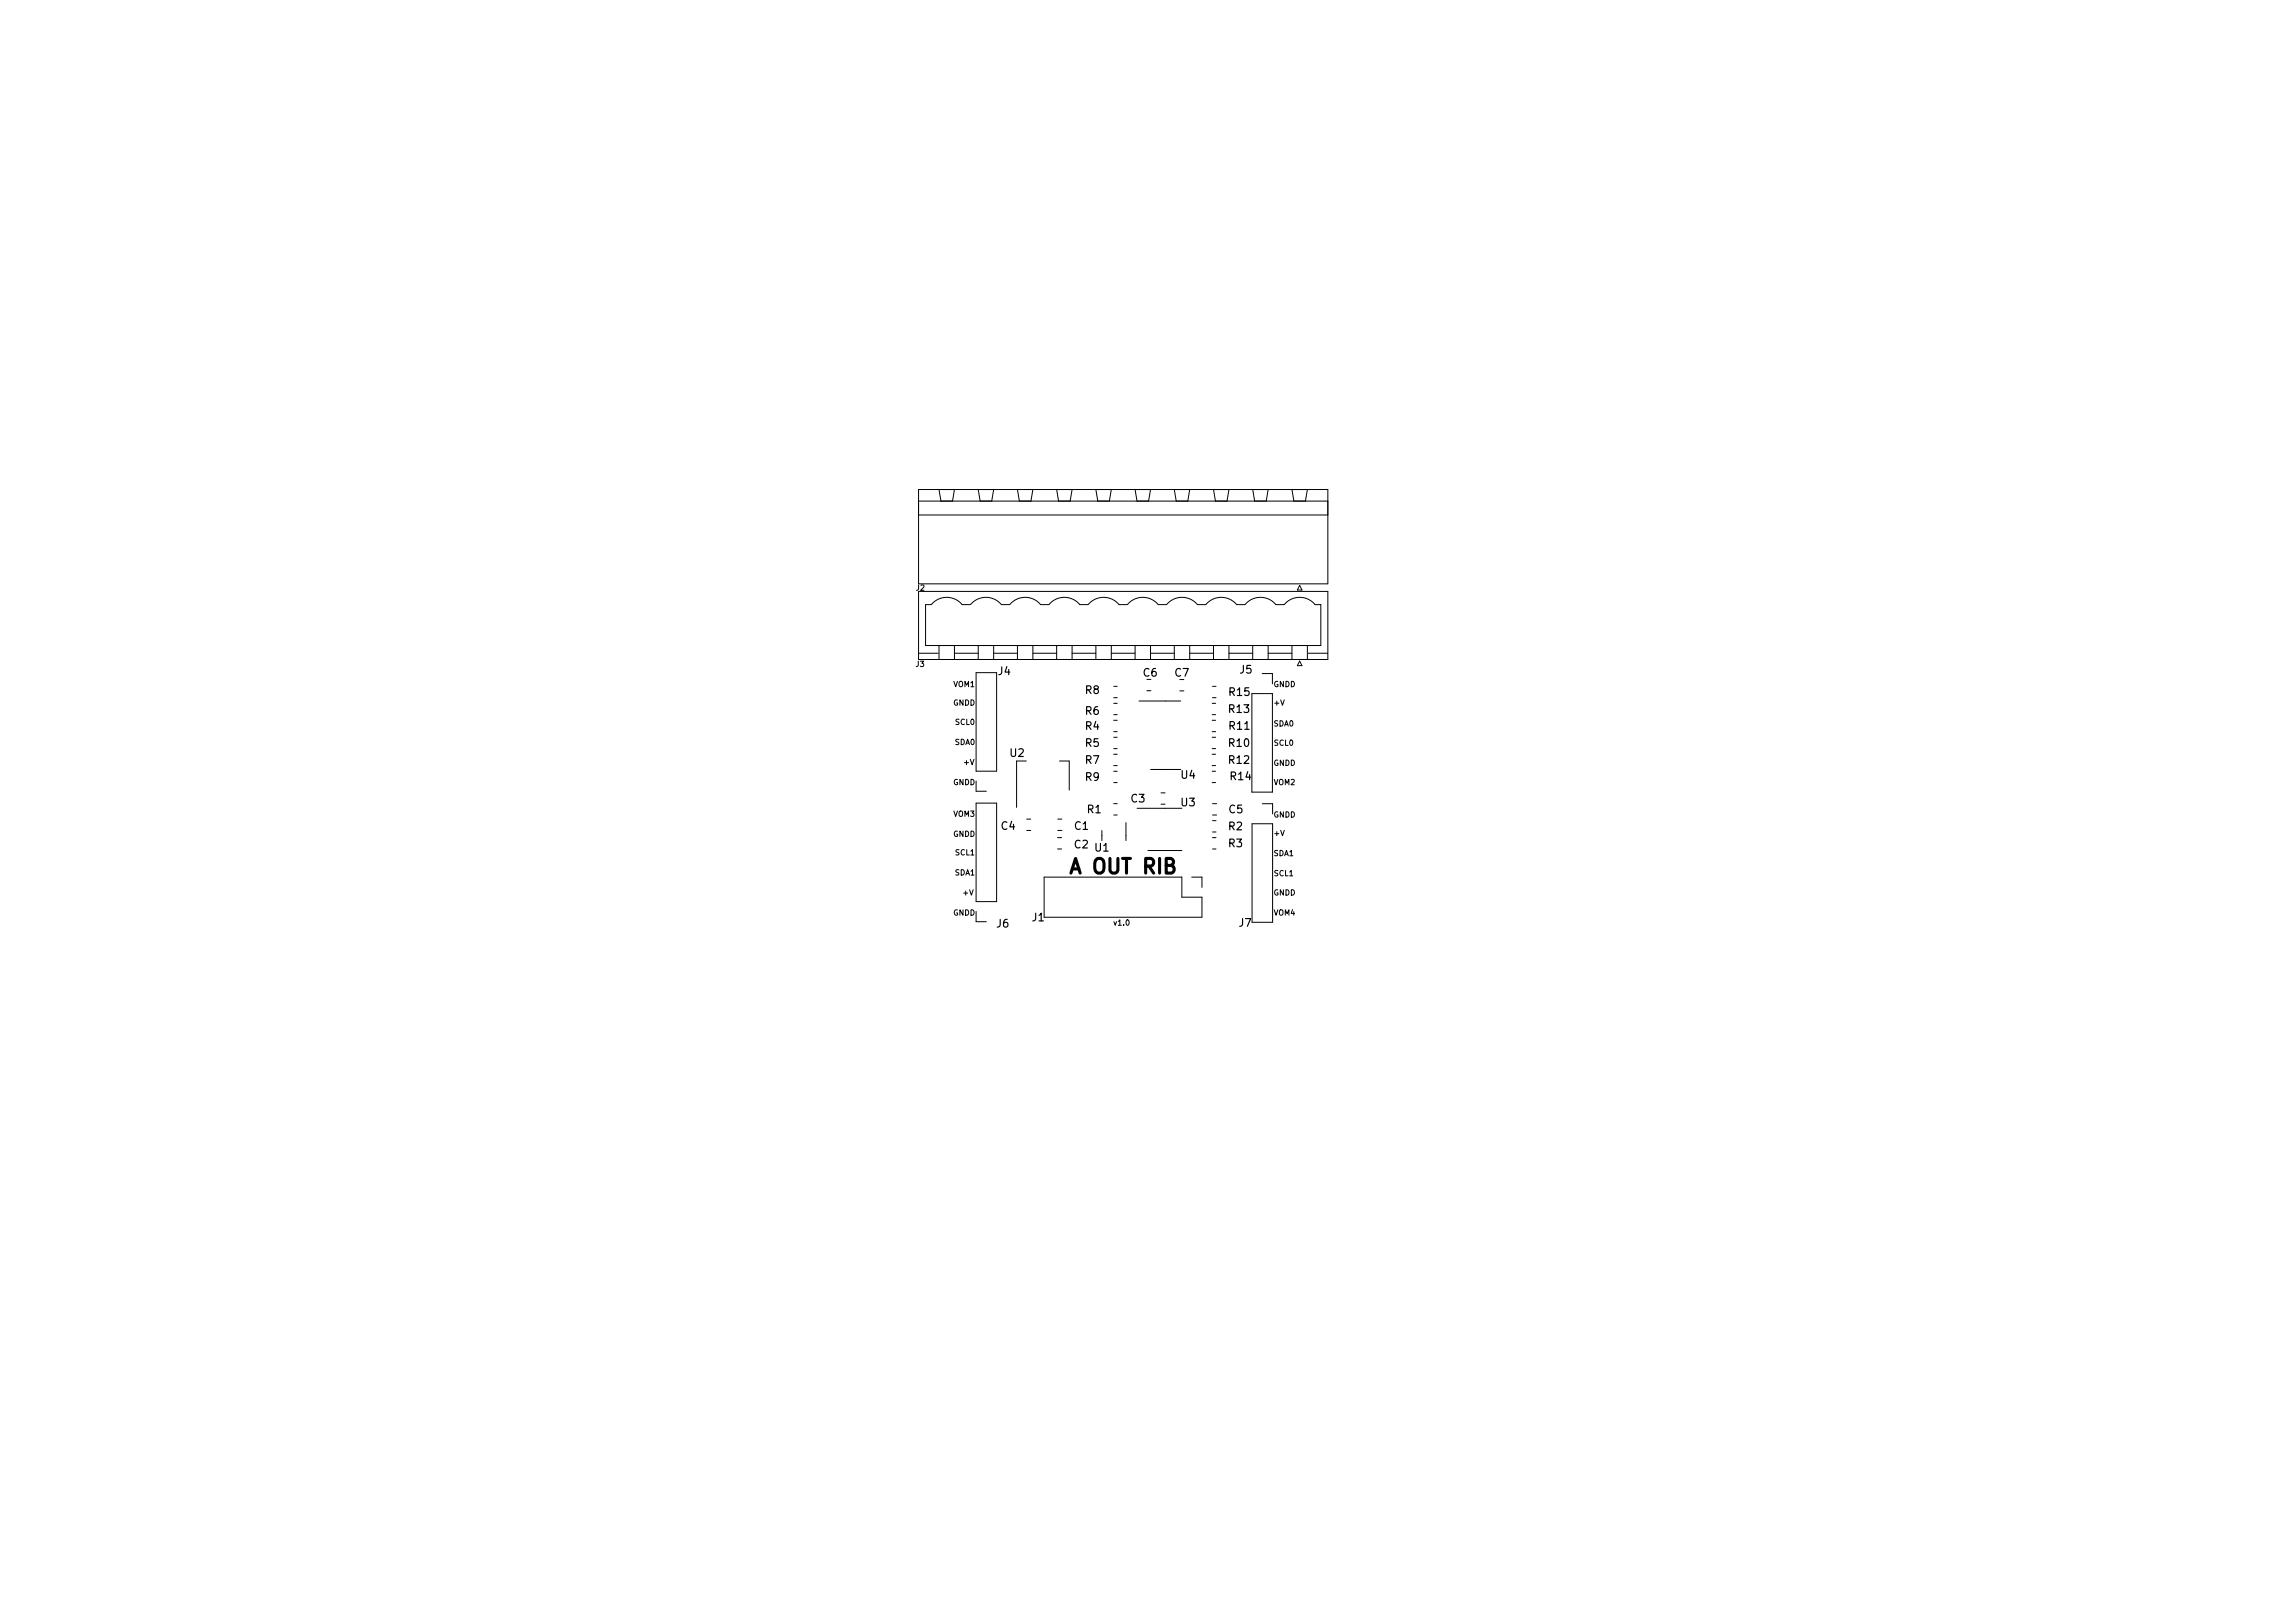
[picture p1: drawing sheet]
<svg xmlns="http://www.w3.org/2000/svg" width="297mm" height="210mm" viewBox="0 0 297 210" stroke-linecap="round" stroke-linejoin="round" font-family="sans-serif">
<defs><g id="words">
<text font-size="2.6" x="139.1" y="113.2">A OUT RIB</text>
<g font-size="1.4">
<text x="129.3" y="87.4">J4</text>
<text x="140.6" y="89.9">R8</text>
<text x="148.1" y="87.6">C6</text>
<text x="152.2" y="87.6">C7</text>
<text x="160.6" y="87.2">J5</text>
<text x="140.6" y="92.6">R6</text>
<text x="140.6" y="94.5">R4</text>
<text x="159.2" y="92.3">R13</text>
<text x="159.3" y="90.1">R15</text>
<text x="159.3" y="94.5">R11</text>
<text x="130.9" y="98">U2</text>
<text x="140.6" y="96.7">R5</text>
<text x="140.6" y="101.1">R9</text>
<text x="140.6" y="98.9">R7</text>
<text x="153" y="100.9">U4</text>
<text x="159.2" y="96.7">R10</text>
<text x="159.2" y="98.9">R12</text>
<text x="159.4" y="101.1">R14</text>
<text x="129.7" y="107.5">C4</text>
<text x="139.2" y="107.5">C1</text>
<text x="140.9" y="105.3">R1</text>
<text x="146.5" y="103.9">C3</text>
<text x="153" y="104.4">U3</text>
<text x="159.2" y="107.5">R2</text>
<text x="159.2" y="105.3">C5</text>
<text x="139.2" y="109.9">C2</text>
<text x="141.9" y="110.3">U1</text>
<text x="159.2" y="109.7">R3</text>
<text x="133.7" y="119.3">J1</text>
<text x="129.1" y="120.1">J6</text>
<text x="160.5" y="120">J7</text>
</g>
<g font-size="1">
<text x="118.7" y="76.5">J2</text>
<text x="118.6" y="86.4">J3</text>
<text x="123.5" y="89">VOM1</text>
<text x="165" y="89">GNDD</text>
<text x="123.5" y="91.4">GNDD</text>
<text x="123.8" y="93.9">SCL0</text>
<text x="165" y="94.1">SDA0</text>
<text x="165.1" y="91.4">+V</text>
<text x="123.5" y="101.7">GNDD</text>
<text x="123.7" y="96.5">SDA0</text>
<text x="124.9" y="99.1">+V</text>
<text x="165" y="99.2">GNDD</text>
<text x="165" y="101.7">VOM2</text>
<text x="165.1" y="96.6">SCL0</text>
<text x="123.5" y="105.8">VOM3</text>
<text x="165" y="105.9">GNDD</text>
<text x="123.5" y="108.4">GNDD</text>
<text x="123.7" y="113.4">SDA1</text>
<text x="123.8" y="110.8">SCL1</text>
<text x="165" y="110.9">SDA1</text>
<text x="165.1" y="113.5">SCL1</text>
<text x="165.1" y="108.3">+V</text>
<text x="123.5" y="118.6">GNDD</text>
<text x="124.8" y="116">+V</text>
<text x="144.4" y="119.9">v1.0</text>
<text x="165" y="116">GNDD</text>
<text x="165" y="118.6">VOM4</text>
</g>
</g></defs>
<g fill="none" stroke="#000" stroke-width=".13">
<path d="M119 63.4h53v12.2h-53zM119 76.6h53v8.8h-53zM119 64.9h53M119 66.7h53M120.7 78.3a2.59 2.59 0 0 1 3.9 0h1.1M121.6 63.4l.3 1.5M123.6 63.4l-.2 1.5M125.7 78.3a2.59 2.59 0 0 1 4 0h1.1M126.7 63.4l.3 1.5M128.7 63.4l-.2 1.5M130.8 78.3a2.59 2.59 0 0 1 4 0h1.1M131.8 63.4l.3 1.5"/>
<path d="M133.8 63.4l-.3 1.5M135.9 78.3a2.59 2.59 0 0 1 4 0h1.1M136.9 63.4l.2 1.5M138.9 63.4l-.3 1.5M141 78.3a2.59 2.59 0 0 1 4 0h1M142 63.4l.2 1.5M144 63.4l-.3 1.5M146.1 78.3a2.59 2.59 0 0 1 3.9 0h1.1M147 63.4l.3 1.5M149 63.4l-.2 1.5M151.1 78.3a2.59 2.59 0 0 1 4 0h1.1M152.1 63.4l.3 1.5"/>
<path d="M154.1 63.4l-.2 1.5M156.2 78.3a2.59 2.59 0 0 1 4 0h1.1M157.2 63.4l.3 1.5M159.2 63.4l-.3 1.5M161.3 78.3a2.59 2.59 0 0 1 4 0h1.1M162.3 63.4l.2 1.5M164.3 63.4l-.3 1.5M166.4 78.3a2.59 2.59 0 0 1 4 0h.7v5.3h-51.2v-5.3h.7M167.4 63.4l.2 1.5M168.4 75.8l.3 .6h-.6zM169.4 63.4l-.3 1.5M119 84.6h2.5"/>
<path d="M121.6 83.6v1.8M123.6 84.6h3.1M123.6 83.6v1.8M126.4 87.1h2.7v12.8h-2.7zM126.7 83.6v1.8M128.7 84.6h3.1M128.7 83.6v1.8M131.8 83.6v1.8M132.9 98.6h-1.2v6M133.8 84.6h3.1M133.8 83.6v1.8M136.9 83.6v1.8"/>
<path d="M137.2 98.6h1.3v3.7M138.9 84.6h3.1M138.9 83.6v1.8M142 83.6v1.8M144 84.6h3M144 83.6v1.8M144.3 94.8h.4M144.3 93.3h.4M144.3 97h.4M144.3 95.5h.4M144.3 97.7h.4M144.3 99.2h.4"/>
<path d="M144.3 88.9h.4M144.3 90.4h.4M144.3 99.9h.4M144.3 92.6h.4M144.3 91.1h.4M147 83.6v1.8M147.6 90.8h5.3M148.6 89.5h.5M149 84.6h3.1M149 83.6v1.8M149 99.7h3.9M152.1 83.6v1.8"/>
<path d="M152.8 89.5h.6M154.1 84.6h3.1M154.1 83.6v1.8M157 94.8h.5M157 93.3h.5M157 97h.5M157 95.5h.5M157 97.7h.5M157 99.2h.5M157 99.9h.5M157 92.6h.5M157 91.1h.5"/>
<path d="M157.1 88.9h.4M157.1 90.4h.4M157.2 83.6v1.8M159.2 84.6h3.1M159.2 83.6v1.8M162.2 89.9h2.6v12.7h-2.6zM162.3 83.6v1.8M163.5 87.3h1.3v1.3M164.3 84.6h3.1M164.3 83.6v1.8M167.4 83.6v1.8M168.4 85.6l.3 .6h-.6z"/>
<path d="M169.4 83.6v1.8M169.5 84.6h2.5M126.4 118.1v1.3h1.4M126.4 101.2v1.3h1.4M126.4 104h2.7v12.8h-2.7zM133 106.1h.5M133 107.6h.5M135.3 113.6h17.8v2.6h2.6v2.6h-20.4zM137 108.5h.5M137 110h.5M137 106.1h.5M137 107.6h.5"/>
<path d="M142.7 107.6v1.3M144.3 104.1h.4M144.3 105.6h.4M144.3 101.4h.4M145.9 106.6v2.3M147.3 104.7h5.8M148.7 110.2h4.4M150.4 102.7h.5M150.4 104.2h.5M154.4 113.6h1.3v1.4M157 101.4h.5M157.1 108.5h.4"/>
<path d="M157.1 110h.4M157.1 107.8h.4M157.1 106.3h.4M157.1 104.1h.5M157.1 105.6h.5M162.2 106.7h2.7v12.8h-2.7zM163.5 104.1h1.4v1.3"/>
</g>
<use href="#words"/>
</svg>
